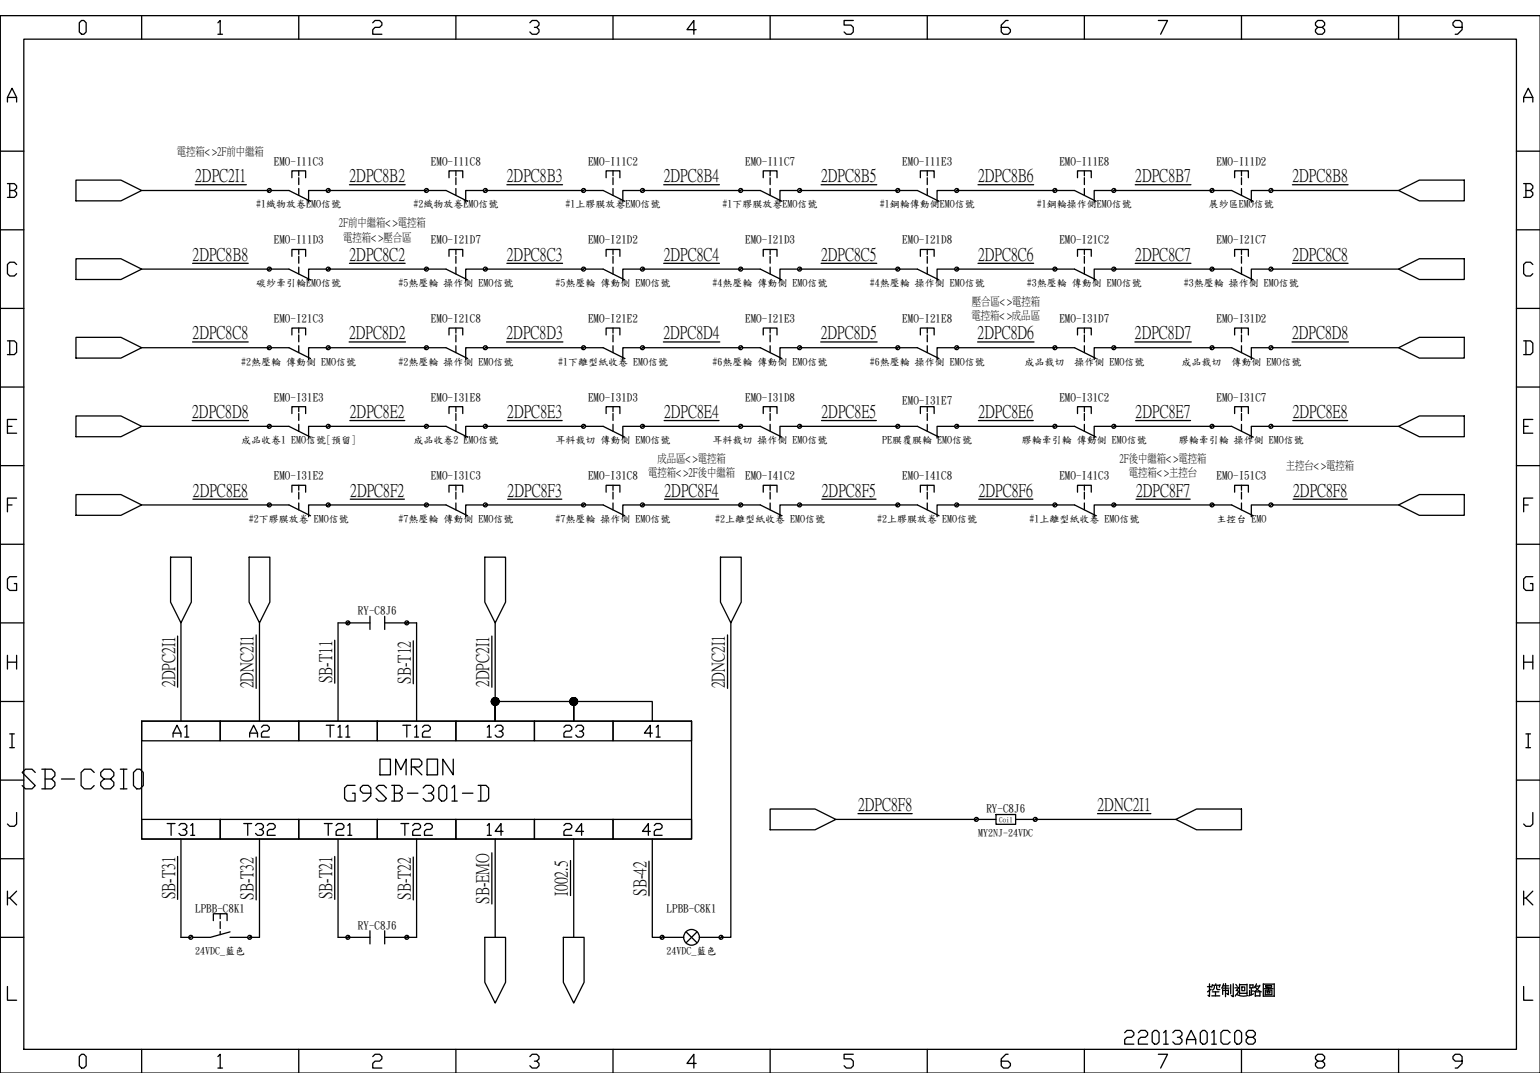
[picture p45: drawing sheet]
<svg xmlns="http://www.w3.org/2000/svg" width="297mm" height="210mm" viewBox="0 0 297 210" stroke-linecap="round" stroke-linejoin="round" font-family="sans-serif">
<defs><g id="words">
<text font-size="7.5" x="3.5" y="153.5">SB-C8I0</text>
<text font-size="6.2" x="215.9" y="202.5">22013A01C08</text>
<g font-size="5.7">
<text x="31.4" y="162.3">T31</text>
<text x="46.2" y="162.3">T32</text>
<text x="61.7" y="162.3">T21</text>
<text x="76.6" y="162.3">T22</text>
<text x="93.1" y="162.3">14</text>
<text x="107.9" y="162.3">24</text>
<text x="123.1" y="162.3">42</text>
</g>
<g font-size="5.3">
<text x="32.5" y="143.2">A1</text>
<text x="47.3" y="143.2">A2</text>
<text x="62.1" y="143.2">T11</text>
<text x="76.9" y="143.2">T12</text>
<text x="93.1" y="143.2">13</text>
<text x="107.9" y="143.2">23</text>
<text x="123.5" y="143.2">41</text>
</g>
<g font-size="3.5">
<text x="37.6" y="34.9">2DPC2I1</text>
<text x="67.4" y="34.9">2DPC8B2</text>
<text x="97.8" y="34.9">2DPC8B3</text>
<text x="128" y="34.9">2DPC8B4</text>
<text x="158.4" y="34.9">2DPC8B5</text>
<text x="188.6" y="34.9">2DPC8B6</text>
<text x="219" y="34.9">2DPC8B7</text>
<text x="249.3" y="34.9">2DPC8B8</text>
<text x="37.1" y="50.1">2DPC8B8</text>
<text x="67.4" y="50.1">2DPC8C2</text>
<text x="97.8" y="50.1">2DPC8C3</text>
<text x="128" y="50.1">2DPC8C4</text>
<text x="158.4" y="50.1">2DPC8C5</text>
<text x="188.6" y="50.1">2DPC8C6</text>
<text x="219" y="50.1">2DPC8C7</text>
<text x="249.3" y="50.1">2DPC8C8</text>
<text x="37.1" y="65.2">2DPC8C8</text>
<text x="67.3" y="65.2">2DPC8D2</text>
<text x="97.7" y="65.2">2DPC8D3</text>
<text x="128" y="65.2">2DPC8D4</text>
<text x="158.3" y="65.2">2DPC8D5</text>
<text x="188.6" y="65.2">2DPC8D6</text>
<text x="218.9" y="65.2">2DPC8D7</text>
<text x="249.2" y="65.2">2DPC8D8</text>
<text x="37.1" y="80.4">2DPC8D8</text>
<text x="67.5" y="80.4">2DPC8E2</text>
<text x="97.8" y="80.4">2DPC8E3</text>
<text x="128.1" y="80.4">2DPC8E4</text>
<text x="158.5" y="80.4">2DPC8E5</text>
<text x="188.7" y="80.4">2DPC8E6</text>
<text x="219" y="80.4">2DPC8E7</text>
<text x="249.4" y="80.4">2DPC8E8</text>
<text x="37.2" y="95.5">2DPC8E8</text>
<text x="67.6" y="95.5">2DPC8F2</text>
<text x="97.9" y="95.5">2DPC8F3</text>
<text x="128.2" y="95.5">2DPC8F4</text>
<text x="158.5" y="95.5">2DPC8F5</text>
<text x="188.8" y="95.5">2DPC8F6</text>
<text x="219.1" y="95.5">2DPC8F7</text>
<text x="249.4" y="95.5">2DPC8F8</text>
<text x="63.9" y="131.7" transform="rotate(-90 63.9 131.7)">SB-T11</text>
<text x="79" y="131.8" transform="rotate(-90 79 131.8)">SB-T12</text>
<text x="33.6" y="132.5" transform="rotate(-90 33.6 132.5)">2DPC2I1</text>
<text x="48.7" y="132.7" transform="rotate(-90 48.7 132.7)">2DNC2I1</text>
<text x="94.2" y="132.5" transform="rotate(-90 94.2 132.5)">2DPC2I1</text>
<text x="139.6" y="132.7" transform="rotate(-90 139.6 132.7)">2DNC2I1</text>
<text x="165.5" y="156.1">2DPC8F8</text>
<text x="211.7" y="156.1">2DNC2I1</text>
<text x="33.6" y="173.4" transform="rotate(-90 33.6 173.4)">SB-T31</text>
<text x="48.7" y="173.5" transform="rotate(-90 48.7 173.5)">SB-T32</text>
<text x="63.9" y="173.4" transform="rotate(-90 63.9 173.4)">SB-T21</text>
<text x="79" y="173.5" transform="rotate(-90 79 173.5)">SB-T22</text>
<text x="109.4" y="172.6" transform="rotate(-90 109.4 172.6)">I002.5</text>
<text x="124.5" y="172.7" transform="rotate(-90 124.5 172.7)">SB-42</text>
<text x="94.2" y="174.2" transform="rotate(-90 94.2 174.2)">SB-EMO</text>
</g>
<g font-size="2.3">
<text x="34.1" y="29.8">電控箱&lt; &gt;2F前中繼箱</text>
<text x="65.4" y="43.6">2F前中繼箱&lt; &gt;電控箱</text>
<text x="66.2" y="46.4">電控箱&lt; &gt;壓合區</text>
<text x="187.4" y="58.8">壓合區&lt; &gt;電控箱</text>
<text x="187.4" y="61.5">電控箱&lt; &gt;成品區</text>
<text x="126.8" y="89.1">成品區&lt; &gt;電控箱</text>
<text x="215.9" y="89.1">2F後中繼箱&lt; &gt;電控箱</text>
<text x="125" y="91.8">電控箱&lt; &gt;2F後中繼箱</text>
<text x="217.7" y="91.8">電控箱&lt; &gt;主控台</text>
<text x="248" y="90.4">主控台&lt; &gt;電控箱</text>
</g>
<g font-size="2.1">
<text x="52.8" y="31.7">EMO-I11C3</text>
<text x="83.1" y="31.7">EMO-I11C8</text>
<text x="113.4" y="31.7">EMO-I11C2</text>
<text x="143.7" y="31.7">EMO-I11C7</text>
<text x="174" y="31.7">EMO-I11E3</text>
<text x="204.3" y="31.7">EMO-I11E8</text>
<text x="234.6" y="31.7">EMO-I11D2</text>
<text x="52.8" y="46.9">EMO-I11D3</text>
<text x="83.1" y="46.9">EMO-I21D7</text>
<text x="113.4" y="46.9">EMO-I21D2</text>
<text x="143.7" y="46.9">EMO-I21D3</text>
<text x="174" y="46.9">EMO-I21D8</text>
<text x="204.3" y="46.9">EMO-I21C2</text>
<text x="234.6" y="46.9">EMO-I21C7</text>
<text x="52.8" y="62">EMO-I21C3</text>
<text x="83.1" y="62">EMO-I21C8</text>
<text x="113.4" y="62">EMO-I21E2</text>
<text x="143.7" y="62">EMO-I21E3</text>
<text x="174" y="62">EMO-I21E8</text>
<text x="204.3" y="62">EMO-I31D7</text>
<text x="234.6" y="62">EMO-I31D2</text>
<text x="52.8" y="77.2">EMO-I31E3</text>
<text x="83.1" y="77.2">EMO-I31E8</text>
<text x="113.4" y="77.2">EMO-I31D3</text>
<text x="143.7" y="77.2">EMO-I31D8</text>
<text x="174" y="78">EMO-I31E7</text>
<text x="204.3" y="77.2">EMO-I31C2</text>
<text x="234.6" y="77.2">EMO-I31C7</text>
<text x="52.8" y="92.4">EMO-I31E2</text>
<text x="83.1" y="92.4">EMO-I31C3</text>
<text x="113.4" y="92.4">EMO-I31C8</text>
<text x="143.7" y="92.4">EMO-I41C2</text>
<text x="174" y="92.4">EMO-I41C8</text>
<text x="204.3" y="92.4">EMO-I41C3</text>
<text x="234.6" y="92.4">EMO-I51C3</text>
<text x="69" y="118.4">RY-C8J6</text>
<text x="190.3" y="156.6">RY-C8J6</text>
<text x="37.7" y="175.7">LPBB-C8K1</text>
<text x="69" y="179">RY-C8J6</text>
<text x="128.6" y="175.7">LPBB-C8K1</text>
</g>
<g font-size="1.9">
<text x="49.4" y="40">#1織物放卷EMO信號</text>
<text x="79.7" y="40">#2織物放卷EMO信號</text>
<text x="109.1" y="40">#1上膠膜放卷EMO信號</text>
<text x="139.4" y="40">#1下膠膜放卷EMO信號</text>
<text x="169.7" y="40">#1鋼輪</text>
<text x="175.5" y="40">傳動</text>
<text x="179.3" y="40">側EMO信號</text>
<text x="200" y="40">#1鋼輪</text>
<text x="205.8" y="40">操作側EMO信號</text>
<text x="233.2" y="40">展紗區EMO信號</text>
<text x="49.4" y="55.1">碳</text>
<text x="51.4" y="55.1">紗牽引 EMO信號</text>
<text x="57.1" y="55.1">輪</text>
<text x="76.8" y="55.1">#5熱壓輪操作側 EMO信號</text>
<text x="107.1" y="55.1">#5熱壓輪傳動</text>
<text x="119.7" y="55.1">側 EMO信號</text>
<text x="137.5" y="55.1">#4熱壓輪傳動</text>
<text x="150" y="55.1">側 EMO信號</text>
<text x="167.8" y="55.1">#4熱壓輪操作側 EMO信號</text>
<text x="198.1" y="55.1">#3熱壓輪傳動</text>
<text x="210.6" y="55.1">側 EMO信號</text>
<text x="228.4" y="55.1">#3熱壓輪操作側 EMO信號</text>
<text x="46.5" y="70.3">#2熱壓輪傳動</text>
<text x="59.1" y="70.3">側 EMO信號</text>
<text x="76.8" y="70.3">#2熱壓輪操作側 EMO信號</text>
<text x="107.6" y="70.3">#1下離型紙收卷 EMO信號</text>
<text x="137.5" y="70.3">#6熱壓輪傳動</text>
<text x="150" y="70.3">側 EMO信號</text>
<text x="167.8" y="70.3">#6熱壓輪操作側 EMO信號</text>
<text x="197.6" y="70.3">成品</text>
<text x="201.4" y="70.3">裁切</text>
<text x="207.2" y="70.3">操作側 EMO信號</text>
<text x="227.9" y="70.3">成品</text>
<text x="231.7" y="70.3">裁切</text>
<text x="237.5" y="70.3">傳動</text>
<text x="241.4" y="70.3">側 EMO信號</text>
<text x="46.5" y="85.4">成品</text>
<text x="50.4" y="85.4">收卷1 EMO信號</text>
<text x="62.9" y="85.4">[預留]</text>
<text x="79.7" y="85.4">成品</text>
<text x="83.6" y="85.4">收卷2 EMO信號</text>
<text x="107.1" y="85.4">耳料裁切 傳動</text>
<text x="119.7" y="85.4">側 EMO信號</text>
<text x="137.5" y="85.4">耳料裁切 操作側 EMO信號</text>
<text x="170.2" y="85.4">PE膜覆膜輪EMO信號</text>
<text x="197.1" y="85.4">膠輪</text>
<text x="201" y="85.4">牽引</text>
<text x="204.8" y="85.4">輪傳動</text>
<text x="211.6" y="85.4">側 EMO信號</text>
<text x="227.4" y="85.4">膠輪</text>
<text x="231.3" y="85.4">牽引</text>
<text x="235.1" y="85.4">輪操作側 EMO信號</text>
<text x="48" y="100.6">#2下膠膜放卷 EMO信號</text>
<text x="76.8" y="100.6">#7熱壓輪傳動</text>
<text x="89.4" y="100.6">側 EMO信號</text>
<text x="107.1" y="100.6">#7熱壓輪操作側 EMO信號</text>
<text x="137.9" y="100.6">#2上離型紙收卷 EMO信號</text>
<text x="169.2" y="100.6">#2上膠膜放卷 EMO信號</text>
<text x="198.5" y="100.6">#1上離型紙收卷 EMO信號</text>
<text x="234.6" y="100.6">主控台 EMO</text>
<text x="188.7" y="161.2">MY2NJ-24VDC</text>
<text x="37.7" y="183.9">24VDC_藍</text>
<text x="45.4" y="183.9">色</text>
<text x="128.6" y="183.9">24VDC_藍</text>
<text x="136.3" y="183.9">色</text>
</g>
<text font-size="1.3" x="192.7" y="158.4">Coil</text>
</g></defs>
<g fill="none" stroke="#000" stroke-width=".25">
<path d="M1.4 19.7v-.9l.9-1.8 .9 1.8v.9M1.4 18.8h1.8M4.6 7.5h287.9v194.8h-287.9zM15.7 3.9h.5l.4 .5v1.8l-.4 .4h-.5l-.4-.4v-1.8zM27.3 3v4.5M42 4.4l.5-.5v2.7M42 6.6h.9M57.6 3v4.5M71.9 4.4l.4-.5h.9l.5 .5v.4l-.5 .5h-.9l-.4 .4v.9h1.8M87.9 3v4.5M102.2 4.4l.4-.5h.9l.5 .5v.4l-.5 .5h-.4M103.5 5.3l.5 .4v.5l-.5 .4h-.9l-.4-.4"/>
<path d="M118.2 3v4.5M134.3 5.7h-1.8l1.3-1.8v2.7M148.5 3v4.5M164.6 3.9h-1.8v.9h1.3l.5 .5v.9l-.5 .4h-.8l-.5-.4M178.8 3v4.5M194.4 3.9h-.4l-.9 .9v1.4l.5 .4h.8l.5-.4v-.5l-.5-.4h-1.3M209.2 3v4.5M223.4 3.9h1.8l-1.3 2.7M239.5 3v4.5M254.2 5.3l-.5-.5v-.4l.5-.5h.9l.4 .5v.4l-.4 .5h-.9l-.5 .4v.5l.5 .4h.9l.4-.4v-.5l-.4-.4M269.8 3v4.5M282 5.3h-1.3l-.5-.5v-.4l.5-.5h.9l.4 .5v1.3l-.9 .9h-.4"/>
<path d="M293.9 19.7v-.9l.9-1.8 .9 1.8v.9M293.9 18.8h1.8M297 3h-297v203.8M0 29.1h4.6M1.4 35.4h1.4l.4 .4v.5l-.4 .4M1.9 36.7h.9l.4 .5v.4l-.4 .4h-1.4M1.9 35.4v2.6M292.5 29.1h4.5M293.9 35.4h1.3l.5 .4v.5l-.5 .4M294.3 36.7h.9l.5 .5v.4l-.5 .4h-1.3M294.3 35.4v2.6M0 44.3h4.6"/>
<path d="M0 59.4h4.6M3.2 51l-.4-.5h-.9l-.5 .5v1.8l.5 .4h.9l.4-.4M292.5 44.3h4.5M292.5 59.4h4.5M295.7 51l-.5-.5h-.9l-.4 .5v1.8l.4 .4h.9l.5-.4M0 74.6h4.6M1.4 65.7h1.4l.4 .4v1.8l-.4 .5h-1.4M1.9 65.7v2.7M292.5 74.6h4.5M293.9 65.7h1.3l.5 .4v1.8l-.5 .5h-1.3M294.3 65.7v2.7M0 89.8h4.6"/>
<path d="M1.4 82.2h.9M1.4 97.3h.9M3.2 80.8h-1.8v2.7h1.8M3.2 96h-1.8v2.7M292.5 89.8h4.5M293.9 82.2h.9M293.9 97.3h.9M295.7 80.8h-1.8v2.7h1.8M295.7 96h-1.8v2.7M0 104.9h4.6M3.2 111.2h-1.3l-.5 .4v1.8l.5 .4h1.3v-1.3h-.4M292.5 104.9h4.5"/>
<path d="M295.7 111.2h-1.4l-.4 .4v1.8l.4 .4h1.4v-1.3h-.5M0 120.1h4.6M0 135.2h4.6M1.4 126.3v2.7M1.4 127.6h1.8M3.2 126.3v2.7M292.5 120.1h4.5M292.5 135.2h4.5M293.9 127.6h1.8M293.9 126.3v2.7M295.7 126.3v2.7M0 150.4h4.6"/>
<path d="M1.9 141.5h.9M1.9 144.1h.9M2.3 141.5v2.6M3.2 156.6v2.2l-.4 .5h-.9l-.5-.5M292.5 150.4h4.5M294.3 141.5h.9M294.3 144.1h.9M294.8 141.5v2.6M295.7 156.6v2.2l-.5 .5h-.9l-.4-.5M0 165.5h4.6M1.4 171.8v2.6M1.9 173.1l1.3 1.3"/>
<path d="M3.2 171.8l-1.3 1.3h-.5M292.5 165.5h4.5M293.9 171.8v2.6M294.3 173.1l1.4 1.3M295.7 171.8l-1.4 1.3h-.4M0 180.7h4.6M1.4 190.1v2.7h1.8M292.5 180.7h4.5M293.9 190.1v2.7h1.8M15.7 203.2h.5l.4 .5v1.7l-.4 .5h-.5l-.4-.5v-1.7zM27.3 202.3v4.5M42 203.7l.5-.5v2.7"/>
<path d="M42 205.9h.9M57.6 202.3v4.5M71.9 203.7l.4-.5h.9l.5 .5v.4l-.5 .4h-.9l-.4 .5v.9h1.8M87.9 202.3v4.5M102.2 203.7l.4-.5h.9l.5 .5v.4l-.5 .4h-.4M103.5 204.5l.5 .5v.4l-.5 .5h-.9l-.4-.5M118.2 202.3v4.5M134.3 205h-1.8l1.3-1.8v2.7M148.5 202.3v4.5M164.6 203.2h-1.8v.9h1.3l.5 .4v.9l-.5 .5h-.8l-.5-.5M178.8 202.3v4.5M194.4 203.2h-.4l-.9 .9v1.3l.5 .5h.8l.5-.5v-.4l-.5-.5h-1.3"/>
<path d="M209.2 202.3v4.5M223.4 203.2h1.8l-1.3 2.7M239.5 202.3v4.5M254.2 204.5l-.5-.4v-.4l.5-.5h.9l.4 .5v.4l-.4 .4h-.9l-.5 .5v.4l.5 .5h.9l.4-.5v-.4l-.4-.5M269.8 202.3v4.5M282 204.5h-1.3l-.5-.4v-.4l.5-.5h.9l.4 .5v1.3l-.9 .9h-.4"/>
</g>
<!-- layer: 0 -->
<g fill="none" stroke="#000" stroke-width=".25">
<path d="M14.7 34.7h8.6l4 2-4 2h-8.6zM27.3 36.7h24.6M37.6 35.6h9.9M52.2 36.4l-.5 .6M52.3 36.7h3.4l4.2 2.1M56.3 34.3v-1.4h2.7v1.4M57.6 32.9v1M57.6 34.3v1.3M57.6 36.3v1.4M62.9 36.7h-3.4v2.3M63.3 36.7h19M63.6 36.4l-.6 .6"/>
<path d="M67.4 35.6h10.7M82.5 36.4l-.5 .6M82.6 36.7h3.4l4.2 2.1M86.6 34.3v-1.4h2.7v1.4M87.9 32.9v1M87.9 34.3v1.3M87.9 36.3v1.4M93.2 36.7h-3.4v2.3M93.6 36.7h19M93.9 36.4l-.6 .6M97.8 35.6h10.7M112.8 36.4l-.5 .6"/>
<path d="M112.9 36.7h3.4l4.2 2.1M116.9 34.3v-1.4h2.7v1.4M118.2 32.9v1M118.2 34.3v1.3M118.2 36.3v1.4M123.5 36.7h-3.4v2.3M123.9 36.7h19M124.2 36.4l-.5 .6M128 35.6h10.8M143.1 36.4l-.5 .6M143.2 36.7h3.4l4.2 2.1M147.2 34.3v-1.4h2.7v1.4"/>
<path d="M148.5 32.9v1M148.5 34.3v1.3M148.5 36.3v1.4M153.8 36.7h-3.4v2.3M154.2 36.7h19M154.5 36.4l-.5 .6M158.4 35.6h10.7M173.4 36.4l-.5 .6M173.5 36.7h3.5l4.1 2.1M177.5 34.3v-1.4h2.7v1.4M178.8 32.9v1M178.8 34.3v1.3"/>
<path d="M178.8 36.3v1.4M184.2 36.7h-3.5v2.3M184.5 36.7h19M184.8 36.4l-.5 .6M188.6 35.6h10.8M203.7 36.4l-.5 .6M203.9 36.7h3.4l4.1 2.1M207.8 34.3v-1.4h2.7v1.4M209.2 32.9v1M209.2 34.3v1.3M209.2 36.3v1.4M214.5 36.7h-3.5v2.3"/>
<path d="M214.8 36.7h19M215.1 36.4l-.5 .6M219 35.6h10.7M234 36.4l-.5 .6M234.2 36.7h3.4l4.1 2.1M238.1 34.3v-1.4h2.7v1.4M239.5 32.9v1M239.5 34.3v1.3M239.5 36.3v1.4M244.8 36.7h-3.4v2.3M245.4 36.4l-.5 .6M245.5 36.7h24.3"/>
<path d="M249.3 35.6h10.7M269.8 36.7l4-2h8.6v4h-8.6zM14.7 49.9h8.6l4 2-4 2h-8.6zM27.3 51.9h24.6M37.1 50.8h10.8M52.2 51.6l-.5 .5M52.3 51.9h3.4l4.2 2.1M56.3 49.4v-1.3h2.7v1.3M57.6 48.1v.9M57.6 49.4v1.3M57.6 51.5v1.3M62.9 51.9h-3.4v2.2"/>
<path d="M63.3 51.9h19M63.6 51.6l-.6 .5M67.4 50.8h10.7M82.5 51.6l-.5 .5M82.6 51.9h3.4l4.2 2.1M86.6 49.4v-1.3h2.7v1.3M87.9 48.1v.9M87.9 49.4v1.3M87.9 51.5v1.3M93.2 51.9h-3.4v2.2M93.6 51.9h19M93.9 51.6l-.6 .5"/>
<path d="M97.8 50.8h10.7M112.8 51.6l-.5 .5M112.9 51.9h3.4l4.2 2.1M116.9 49.4v-1.3h2.7v1.3M118.2 48.1v.9M118.2 49.4v1.3M118.2 51.5v1.3M123.5 51.9h-3.4v2.2M123.9 51.9h19M124.2 51.6l-.5 .5M128 50.8h10.8M143.1 51.6l-.5 .5"/>
<path d="M143.2 51.9h3.4l4.2 2.1M147.2 49.4v-1.3h2.7v1.3M148.5 48.1v.9M148.5 49.4v1.3M148.5 51.5v1.3M153.8 51.9h-3.4v2.2M154.2 51.9h19M154.5 51.6l-.5 .5M158.4 50.8h10.7M173.4 51.6l-.5 .5M173.5 51.9h3.5l4.1 2.1M177.5 49.4v-1.3h2.7v1.3"/>
<path d="M178.8 48.1v.9M178.8 49.4v1.3M178.8 51.5v1.3M184.2 51.9h-3.5v2.2M184.5 51.9h19M184.8 51.6l-.5 .5M188.6 50.8h10.8M203.7 51.6l-.5 .5M203.9 51.9h3.4l4.1 2.1M207.8 49.4v-1.3h2.7v1.3M209.2 48.1v.9M209.2 49.4v1.3"/>
<path d="M209.2 51.5v1.3M214.5 51.9h-3.5v2.2M214.8 51.9h19M215.1 51.6l-.5 .5M219 50.8h10.7M234 51.6l-.5 .5M234.2 51.9h3.4l4.1 2.1M238.1 49.4v-1.3h2.7v1.3M239.5 48.1v.9M239.5 49.4v1.3M239.5 51.5v1.3M244.8 51.9h-3.4v2.2"/>
<path d="M245.4 51.6l-.5 .5M245.5 51.9h24.3M249.3 50.8h10.7M269.8 51.9l4-2h8.6v4h-8.6zM14.7 65h8.6l4 2-4 2h-8.6zM27.3 67h24.6M37.1 65.9h10.8M52.2 66.8l-.5 .5M52.3 67h3.4l4.2 2.1M56.3 64.6v-1.4h2.7v1.4M56.3 79.7v-1.3h2.7v1.3M57.6 63.2v1"/>
<path d="M57.6 64.6v1.3M57.6 66.6v1.4M57.6 78.4v.9M57.6 79.7v1.3M62.9 67h-3.4v2.3M63.3 67h19M63.6 66.8l-.6 .5M67.3 65.9h10.9M82.5 66.8l-.5 .5M82.6 67h3.4l4.2 2.1M86.6 64.6v-1.4h2.7v1.4M86.6 79.7v-1.3h2.7v1.3"/>
<path d="M87.9 63.2v1M87.9 64.6v1.3M87.9 66.6v1.4M87.9 78.4v.9M87.9 79.7v1.3M93.2 67h-3.4v2.3M93.6 67h19M93.9 66.8l-.6 .5M97.7 65.9h10.9M112.8 66.8l-.5 .5M112.9 67h3.4l4.2 2.1M116.9 64.6v-1.4h2.7v1.4"/>
<path d="M116.9 79.7v-1.3h2.7v1.3M118.2 63.2v1M118.2 64.6v1.3M118.2 66.6v1.4M118.2 78.4v.9M118.2 79.7v1.3M123.5 67h-3.4v2.3M123.9 67h19M124.2 66.8l-.5 .5M128 65.9h10.8M143.1 66.8l-.5 .5M143.2 67h3.4l4.2 2.1"/>
<path d="M147.2 64.6v-1.4h2.7v1.4M147.2 79.7v-1.3h2.7v1.3M148.5 63.2v1M148.5 64.6v1.3M148.5 66.6v1.4M148.5 78.4v.9M148.5 79.7v1.3M153.8 67h-3.4v2.3M154.2 67h19M154.5 66.8l-.5 .5M158.3 65.9h10.9M173.4 66.8l-.5 .5"/>
<path d="M173.5 67h3.5l4.1 2.1M177.5 64.6v-1.4h2.7v1.4M177.5 79.7v-1.3h2.7v1.3M178.8 63.2v1M178.8 64.6v1.3M178.8 66.6v1.4M178.8 78.4v.9M178.8 79.7v1.3M184.2 67h-3.5v2.3M184.5 67h19M184.8 66.8l-.5 .5M188.6 65.9h10.8"/>
<path d="M203.7 66.8l-.5 .5M203.9 67h3.4l4.1 2.1M207.8 64.6v-1.4h2.7v1.4M207.8 79.7v-1.3h2.7v1.3M209.2 63.2v1M209.2 64.6v1.3M209.2 66.6v1.4M209.2 78.4v.9M209.2 79.7v1.3M214.5 67h-3.5v2.3M214.8 67h19M215.1 66.8l-.5 .5"/>
<path d="M218.9 65.9h10.9M234 66.8l-.5 .5M234.2 67h3.4l4.1 2.1M238.1 64.6v-1.4h2.7v1.4M238.1 79.7v-1.3h2.7v1.3M239.5 63.2v1M239.5 64.6v1.3M239.5 66.6v1.4M239.5 78.4v.9M239.5 79.7v1.3M244.8 67h-3.4v2.3M245.4 66.8l-.5 .5"/>
<path d="M245.5 67h24.3M249.2 65.9h10.9M269.8 67l4-2h8.6v4h-8.6zM14.7 80.2h8.6l4 2-4 2h-8.6zM14.7 95.3h8.6l4 2-4 2h-8.6zM27.3 82.2h24.6M27.3 97.3h24.6M37.1 81.1h10.8M37.2 96.2h10.6M52.2 81.9l-.5 .5M52.2 97.1l-.5 .5M52.3 82.2h3.4l4.2 2.1"/>
<path d="M52.3 97.3h3.4l4.2 2.1M56.3 94.9v-1.4h2.7v1.4M57.6 81.8v1.3M57.6 93.5v1M57.6 94.9v1.3M57.6 97v1.3M62.9 82.2h-3.4v2.2M62.9 97.3h-3.4v2.3M63.3 82.2h19M63.3 97.3h19M63.6 81.9l-.6 .5M63.6 97.1l-.6 .5"/>
<path d="M67.5 81.1h10.6M67.6 96.2h10.4M82.5 81.9l-.5 .5M82.5 97.1l-.5 .5M82.6 82.2h3.4l4.2 2.1M82.6 97.3h3.4l4.2 2.1M86.6 94.9v-1.4h2.7v1.4M87.9 81.8v1.3M87.9 93.5v1M87.9 94.9v1.3M87.9 97v1.3M93.2 82.2h-3.4v2.2"/>
<path d="M93.2 97.3h-3.4v2.3M93.6 82.2h19M93.6 97.3h19M93.9 81.9l-.6 .5M93.9 97.1l-.6 .5M97.8 81.1h10.6M97.9 96.2h10.5M112.8 81.9l-.5 .5M112.8 97.1l-.5 .5M112.9 82.2h3.4l4.2 2.1M112.9 97.3h3.4l4.2 2.1M116.9 94.9v-1.4h2.7v1.4"/>
<path d="M118.2 81.8v1.3M118.2 93.5v1M118.2 94.9v1.3M118.2 97v1.3M123.5 82.2h-3.4v2.2M123.5 97.3h-3.4v2.3M123.9 82.2h19M123.9 97.3h19M124.2 81.9l-.5 .5M124.2 97.1l-.5 .5M128.1 81.1h10.6M128.2 96.2h10.4"/>
<path d="M143.1 81.9l-.5 .5M143.1 97.1l-.5 .5M143.2 82.2h3.4l4.2 2.1M143.2 97.3h3.4l4.2 2.1M147.2 94.9v-1.4h2.7v1.4M148.5 81.8v1.3M148.5 93.5v1M148.5 94.9v1.3M148.5 97v1.3M153.8 82.2h-3.4v2.2M153.8 97.3h-3.4v2.3M154.2 82.2h19"/>
<path d="M154.2 97.3h19M154.5 97.1l-.5 .5M154.5 81.9l-.5 .5M158.5 81.1h10.5M158.5 96.2h10.5M173.4 81.9l-.5 .5M173.4 97.1l-.5 .5M173.5 82.2h3.5l4.1 2.1M173.5 97.3h3.5l4.1 2.1M177.5 94.9v-1.4h2.7v1.4M178.8 81.8v1.3M178.8 93.5v1"/>
<path d="M178.8 94.9v1.3M178.8 97v1.3M184.2 82.2h-3.5v2.2M184.2 97.3h-3.5v2.3M184.5 82.2h19M184.5 97.3h19M184.8 81.9l-.5 .5M184.8 97.1l-.5 .5M188.7 81.1h10.6M188.8 96.2h10.4M203.7 81.9l-.5 .5M203.7 97.1l-.5 .5"/>
<path d="M203.9 82.2h3.4l4.1 2.1M203.9 97.3h3.4l4.1 2.1M207.8 94.9v-1.4h2.7v1.4M209.2 81.8v1.3M209.2 93.5v1M209.2 94.9v1.3M209.2 97v1.3M214.5 82.2h-3.5v2.2M214.5 97.3h-3.5v2.3M214.8 82.2h19M214.8 97.3h19M215.1 81.9l-.5 .5"/>
<path d="M215.1 97.1l-.5 .5M219 81.1h10.6M219.1 96.2h10.5M234 81.9l-.5 .5M234 97.1l-.5 .5M234.2 82.2h3.4l4.1 2.1M234.2 97.3h3.4l4.1 2.1M238.1 94.9v-1.4h2.7v1.4M239.5 81.8v1.3M239.5 93.5v1M239.5 94.9v1.3M239.5 97v1.3"/>
<path d="M244.8 82.2h-3.4v2.2M244.8 97.3h-3.4v2.3M245.4 81.9l-.5 .5M245.4 97.1l-.5 .5M245.5 82.2h24.3M245.5 97.3h24.3M249.4 81.1h10.5M249.4 96.2h10.5M269.8 82.2l4-2h8.6v4h-8.6zM269.8 97.3l4-2h8.6v4h-8.6zM32.9 107.4h4v8.7l-2 4-2-4zM48.1 107.4h4v8.7l-2 4-2-4z"/>
<path d="M67.4 119.8l-.6 .5M71.4 118.8v2.5M74.2 118.8v2.5M78.7 119.8l-.5 .5M93.5 107.4h4v8.7l-2 4-2-4zM139 107.4h4v8.7l-2 4-2-4zM27.3 139h15.2v3.8h-15.2zM27.3 139h106.1v22.7h-106.1zM34.3 122.6v9.9M34.9 120.1v18.9M42.5 139h15.1v3.8h-15.1zM49.4 122.4v10.3"/>
<path d="M50.1 120.1v18.9M57.6 139h15.2v3.8h-15.2zM64.6 123.4v8.3M71.4 120.1h-6.2v18.9M72.8 139h15.1v3.8h-15.1zM74.2 120.1h6.2v18.9M79.7 123.5v8.3M87.9 139h15.2v3.8h-15.2zM94.9 122.6v9.9M95.5 120.1v18.9v-3.8h15.2v3.8v-3.8h15.1v3.8M103.1 139h15.1v3.8h-15.1zM118.2 139h15.2v3.8h-15.2z"/>
<path d="M140.3 122.4v10.3M141 120.1v60.6h-1.9M27.3 157.9h15.2v3.8h-15.2zM42.5 157.9h15.1v3.8h-15.1zM57.6 157.9h15.2v3.8h-15.2zM68.5 151.4h-1.5l-.5 .5v2l.5 .5h1.5v-1.5h-.5M71.5 152.9h-1.5l-.5-.5v-.5l.5-.5h1l.5 .5v1.5l-1 1h-.5M72.8 157.9h15.1v3.8h-15.1zM73.3 146.3h2v3.1h-2zM74.5 151.9l-.5-.5h-1l-.5 .5 2 2-.5 .5h-1l-.5-.5M75.6 151.4h1.5l.5 .5v.5l-.5 .5M76.1 152.9h1l.5 .5v.5l-.5 .5h-1.5"/>
<path d="M76.1 151.4v3M76.3 149.4v-3.1l1 2 1-2v3.1M78.6 152.9h2M79.3 147.8h1.6l.5-.5v-.5l-.5-.5h-1.6v3.1M79.9 147.8l1.5 1.6M81.6 151.9l.5-.5h1l.5 .5v.5l-.5 .5h-.5M82.4 146.3h2v3.1h-2zM83.1 152.9l.5 .5v.5l-.5 .5h-1l-.5-.5M84.6 151.9l.6-.5h.5l.5 .5v2l-.5 .5h-.5l-.6-.5zM87.2 151.9l.5-.5v3M87.2 154.4h1M87.4 146.3v3.1l-2-3.1v3.1"/>
<path d="M87.9 157.9h15.2v3.8h-15.2zM89.2 152.9h2M92.2 151.4h1.5l.5 .5v2l-.5 .5h-1.5M92.7 151.4v3M103.1 157.9h15.1v3.8h-15.1zM118.2 157.9h15.2v3.8h-15.2zM148.5 155.9h8.7l4 2-4 2h-8.7zM161.2 157.9h27.1M165.5 156.8h10.4M188.6 157.7l-.5 .5M188.7 157.9h3.4M192.1 157h3.8v1.9h-3.8z"/>
<path d="M195.9 157.9h3.4M199.7 157.9h27.1M200 157.7l-.6 .5M211.7 156.8h10.3M226.8 157.9l4-2h8.7v4h-8.7zM34.3 165.1v8.3M34.9 161.7v19h1.9M41.1 177.4v-1.3h2.7v1.3M42.5 176.1v1M42.5 177.6v1.4M42.5 179.5v.6M44.4 179.6l-3.8 1.1h-3.4"/>
<path d="M49.4 165.2v8.3M50.1 161.7v19h-1.9M64.6 165.1v8.3M65.2 161.7v19h6.2M71.4 179.4v2.5M74.2 179.4v2.5M79.7 165.2v8.3M80.4 161.7v19h-6.2M94.9 164.4v9.8M95.5 161.7v19M110 165.9v6.7M110.7 161.7v19"/>
<path d="M125.2 166v6.7M125.8 161.7v19h1.9M132.3 179.6l2.2 2.1M134.5 179.6l-2.2 2.1M37.1 180.4l-.6 .5M44.4 180.7h3.4M48.4 180.4l-.5 .5M67.4 180.4l-.6 .5M78.7 180.4l-.5 .5M93.5 180.7h4v8.6l-2 4-2-4zM108.7 180.7h4v8.6l-2 4-2-4zM128 180.4l-.6 .5"/>
<path d="M128.1 180.7h3.8M134.9 180.7h3.8M139.3 180.4l-.5 .5"/>
<circle cx="51.9" cy="36.7" r=".38"/>
<circle cx="63.3" cy="36.7" r=".38"/>
<circle cx="82.2" cy="36.7" r=".38"/>
<circle cx="93.6" cy="36.7" r=".38"/>
<circle cx="112.6" cy="36.7" r=".38"/>
<circle cx="123.9" cy="36.7" r=".38"/>
<circle cx="142.9" cy="36.7" r=".38"/>
<circle cx="154.2" cy="36.7" r=".38"/>
<circle cx="173.2" cy="36.7" r=".38"/>
<circle cx="184.5" cy="36.7" r=".38"/>
<circle cx="203.5" cy="36.7" r=".38"/>
<circle cx="214.8" cy="36.7" r=".38"/>
<circle cx="233.8" cy="36.7" r=".38"/>
<circle cx="245.1" cy="36.7" r=".38"/>
<circle cx="51.9" cy="51.9" r=".38"/>
<circle cx="63.3" cy="51.9" r=".38"/>
<circle cx="82.2" cy="51.9" r=".38"/>
<circle cx="93.6" cy="51.9" r=".38"/>
<circle cx="112.6" cy="51.9" r=".38"/>
<circle cx="123.9" cy="51.9" r=".38"/>
<circle cx="142.9" cy="51.9" r=".38"/>
<circle cx="154.2" cy="51.9" r=".38"/>
<circle cx="173.2" cy="51.9" r=".38"/>
<circle cx="184.5" cy="51.9" r=".38"/>
<circle cx="203.5" cy="51.9" r=".38"/>
<circle cx="214.8" cy="51.9" r=".38"/>
<circle cx="233.8" cy="51.9" r=".38"/>
<circle cx="245.1" cy="51.9" r=".38"/>
<circle cx="51.9" cy="67" r=".38"/>
<circle cx="63.3" cy="67" r=".38"/>
<circle cx="82.2" cy="67" r=".38"/>
<circle cx="93.6" cy="67" r=".38"/>
<circle cx="112.6" cy="67" r=".38"/>
<circle cx="123.9" cy="67" r=".38"/>
<circle cx="142.9" cy="67" r=".38"/>
<circle cx="154.2" cy="67" r=".38"/>
<circle cx="173.2" cy="67" r=".38"/>
<circle cx="184.5" cy="67" r=".38"/>
<circle cx="203.5" cy="67" r=".38"/>
<circle cx="214.8" cy="67" r=".38"/>
<circle cx="233.8" cy="67" r=".38"/>
<circle cx="245.1" cy="67" r=".38"/>
<circle cx="51.9" cy="97.3" r=".38"/>
<circle cx="51.9" cy="82.2" r=".38"/>
<circle cx="63.3" cy="97.3" r=".38"/>
<circle cx="63.3" cy="82.2" r=".38"/>
<circle cx="82.2" cy="97.3" r=".38"/>
<circle cx="82.2" cy="82.2" r=".38"/>
<circle cx="93.6" cy="97.3" r=".38"/>
<circle cx="93.6" cy="82.2" r=".38"/>
<circle cx="112.6" cy="97.3" r=".38"/>
<circle cx="112.6" cy="82.2" r=".38"/>
<circle cx="123.9" cy="97.3" r=".38"/>
<circle cx="123.9" cy="82.2" r=".38"/>
<circle cx="142.9" cy="82.2" r=".38"/>
<circle cx="142.9" cy="97.3" r=".38"/>
<circle cx="154.2" cy="97.3" r=".38"/>
<circle cx="154.2" cy="82.2" r=".38"/>
<circle cx="173.2" cy="97.3" r=".38"/>
<circle cx="173.2" cy="82.2" r=".38"/>
<circle cx="184.5" cy="97.3" r=".38"/>
<circle cx="184.5" cy="82.2" r=".38"/>
<circle cx="203.5" cy="97.3" r=".38"/>
<circle cx="203.5" cy="82.2" r=".38"/>
<circle cx="214.8" cy="97.3" r=".38"/>
<circle cx="214.8" cy="82.2" r=".38"/>
<circle cx="233.8" cy="97.3" r=".38"/>
<circle cx="233.8" cy="82.2" r=".38"/>
<circle cx="245.1" cy="97.3" r=".38"/>
<circle cx="245.1" cy="82.2" r=".38"/>
<circle cx="67.1" cy="120.1" r=".38"/>
<circle cx="78.5" cy="120.1" r=".38"/>
<circle cx="188.3" cy="157.9" r=".38"/>
<circle cx="199.7" cy="157.9" r=".38"/>
<circle cx="36.8" cy="180.7" r=".38"/>
<circle cx="48.2" cy="180.7" r=".38"/>
<circle cx="67.1" cy="180.7" r=".38"/>
<circle cx="78.5" cy="180.7" r=".38"/>
<circle cx="127.7" cy="180.7" r=".38"/>
<circle cx="133.4" cy="180.7" r="1.52"/>
<circle cx="139.1" cy="180.7" r=".38"/>
</g>
<g fill="#000" stroke="#000" stroke-width=".19">
<path d="M95.5 135.2h.8v.1zM110.7 135.2h.7v.1z"/>
<path d="M94.8 135.3v.1l.7-.2zM94.8 135.4l.7-.2-.7 .4zM94.8 135.6l.1 .1 .6-.5z"/>
<path d="M94.8 135v.1l.7 .1zM94.8 135.1l.7 .1h-.7zM94.8 135.2v.1l.7-.1z"/>
<path d="M94.9 135.7h.1l.5-.5zM95 135.7l.5-.5-.4 .6zM95.5 135.2l-.4 .6 .1 .1z"/>
<path d="M95 134.7l-.1 .1 .6 .4zM94.9 134.8l.6 .4-.7-.3zM94.8 134.9v.1l.7 .2z"/>
<path d="M95.5 135.2l-.3 .7h.1zM95.5 135.2l-.1 .8-.1-.1zM95.5 135.2l-.1 .8h.1z"/>
<path d="M95.2 134.5l.3 .7-.2-.7zM95.1 134.6l.1-.1 .3 .7zM95 134.7l.5 .5-.4-.6z"/>
<path d="M95.5 135.2v.8h.1zM95.5 135.2l.2 .7-.1 .1zM95.5 135.2l.2 .7h.2z"/>
<path d="M95.5 134.5v.7l.1-.7zM95.4 134.5h.1v.7zM95.3 134.5l.2 .7-.1-.7z"/>
<path d="M95.5 135.2l.4 .7 .1-.1zM95.5 135.2l.5 .5v.1zM95.5 135.2l.5 .5h.1z"/>
<path d="M95.9 134.5l-.4 .7 .5-.6zM95.7 134.5h.2l-.4 .7zM95.6 134.5l-.1 .7 .2-.7z"/>
<path d="M95.5 135.2l.6 .5 .1-.1zM95.5 135.2l.7 .2v.2zM95.5 135.2l.7 .2 .1-.1z"/>
<path d="M95.5 135.2l.7-.3-.1-.1zM95.5 135.2l.5-.5 .1 .1zM96 134.6l-.5 .6 .5-.5z"/>
<path d="M95.5 135.2h.8v-.1zM95.5 135.2l.7-.2 .1 .1zM95.5 135.2l.7-.2v-.1z"/>
<path d="M109.9 135.3v.1l.8-.2zM109.9 135.4l.8-.2-.7 .4zM110 135.6v.1l.7-.5z"/>
<path d="M109.9 135v.1l.8 .1zM109.9 135.1l.8 .1h-.8zM109.9 135.2v.1l.8-.1z"/>
<path d="M110 135.7h.1l.6-.5zM110.1 135.7l.6-.5-.5 .6zM110.7 135.2l-.5 .6 .1 .1z"/>
<path d="M110.1 134.7l-.1 .1 .7 .4zM110 134.8l.7 .4-.7-.3zM110 134.9l-.1 .1 .8 .2z"/>
<path d="M110.7 135.2l-.4 .7h.1zM110.7 135.2l-.2 .8-.1-.1zM110.7 135.2l-.2 .8h.2z"/>
<path d="M110.3 134.5l.4 .7-.3-.7zM110.2 134.6l.1-.1 .4 .7zM110.1 134.7l.6 .5-.5-.6z"/>
<path d="M110.7 135.2v.8h.1zM110.7 135.2l.2 .7-.1 .1zM110.7 135.2l.2 .7h.1z"/>
<path d="M110.7 134.5v.7l.1-.7zM110.5 134.5h.2v.7zM110.4 134.5l.3 .7-.2-.7z"/>
<path d="M110.7 135.2l.3 .7 .1-.1zM110.7 135.2l.5 .5-.1 .1zM110.7 135.2l.5 .5h.1z"/>
<path d="M111 134.5l-.3 .7 .4-.6zM110.9 134.5h.1l-.3 .7zM110.8 134.5l-.1 .7 .2-.7z"/>
<path d="M110.7 135.2l.6 .5v-.1zM110.7 135.2l.7 .2-.1 .2zM110.7 135.2l.7 .2v-.1z"/>
<path d="M110.7 135.2l.6-.3v-.1zM110.7 135.2l.5-.5 .1 .1zM111.1 134.6l-.4 .6 .5-.5z"/>
<path d="M110.7 135.2h.7v-.1zM110.7 135.2l.7-.2v.1zM110.7 135.2l.7-.2-.1-.1z"/>
</g>
<g fill="none" stroke="#000" stroke-width=".25">
<path d="M232.9 190.2h.7M233.3 189.6v2.5l-.3-.3M233.6 190.7l-.7 .5M233.7 192h1.6M233.8 189.9h1.5M233.8 191.2h1.3M233.8 189.8l-.1 .5M234.2 190.1v.3l-.4 .4M234.4 191.2v.8M234.5 189.6v.3M234.7 190.1v.6h.6M235.3 189.8l-.1 .5"/>
<path d="M235.8 190.5h1.2M235.8 190.7v1M235.8 190.9h1.1M235.9 190h1.1M236 189.6l-.3 .9M236.4 189.6v2.5M236.9 190.8v.9l-.3-.2M237.4 189.8v1.8M237.9 189.6v2.5l-.4-.2M238.2 190.4h.7M238.4 189.7l.2 .4M238.5 190.9h.3v.3l-.5 .8"/>
<path d="M238.5 191.7l1.3 .3 .8-.1M238.9 190.3l-.5 .7M239.1 189.7v1.9M239.1 191.5h1.4M239.1 189.8h1.4M239.5 190.2h.6v.8h-.6zM240.5 189.7v2M241 190.9v1M241.1 189.8v.7M241.1 189.9h.6M241.4 191h.4M241.4 190.5v1.3"/>
<path d="M241.7 189.8v.6h-.6M241.8 191.6l-.9 .4M242.1 190.2a1.94 1.94 0 0 0 1.2 1M242.1 191.2h.9M242.1 191.1v.9h.9M242.1 192v.1M242.2 190.1h.8M242.3 189.6l-.4 .8M243 189.9a2.2 2.2 0 0 1-1 1.2M243 191.1v.9M243.7 189.6v2.5M243.7 189.7h2.1"/>
<path d="M243.7 192h2.1M243.8 190.6h1.8M244.1 190.8h1.2v.9h-1.2zM244.1 190h1.2v.3h-1.2zM244.4 191.1v.3h.5v-.3h-.5M244.7 190.3v.5M245.8 189.6v2.5"/>
</g>
<path d="M0 3h297v203.8h-297z" fill="none" stroke="#000" stroke-width=".19"/>
<use href="#words"/>
</svg>
